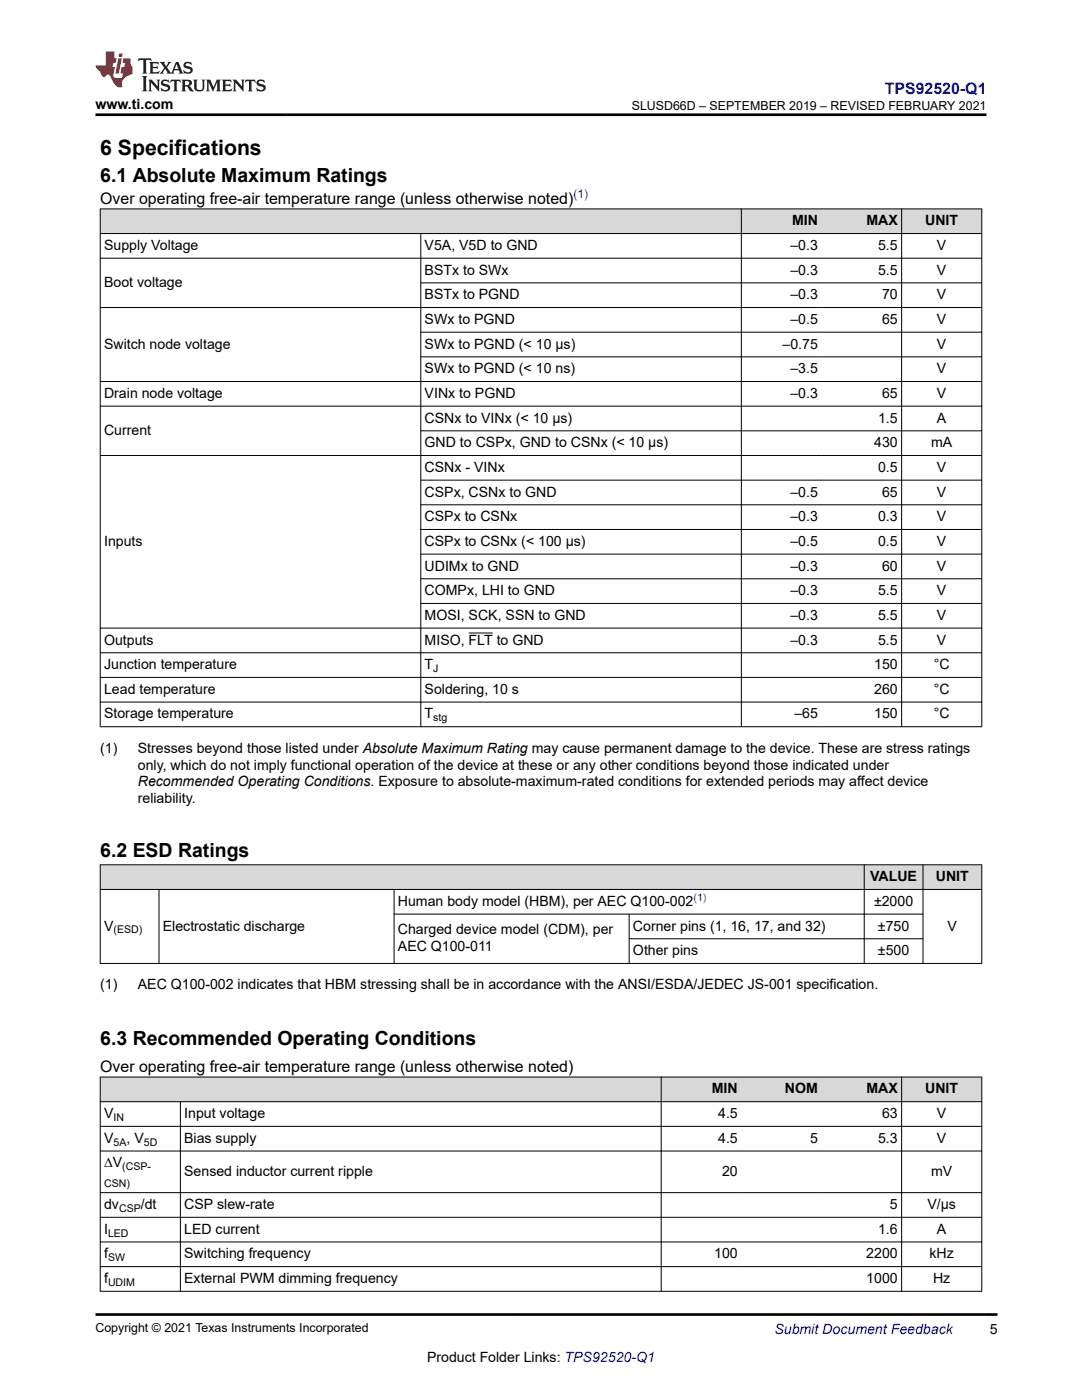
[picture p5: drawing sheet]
<svg xmlns="http://www.w3.org/2000/svg" width="216mm" height="279mm" viewBox="0 0 216 279" stroke-linecap="round" stroke-linejoin="round" font-family="sans-serif">
<defs><g id="words">
<text font-size="4.2" x="20" y="30.9">6 Specifications</text>
<g font-size="3.9">
<text x="20" y="36.3">6.1 Absolute Maximum Ratings</text>
<text x="20" y="171">6.2 ESD Ratings</text>
<text x="20" y="208.5">6.3 Recommended Operating Conditions</text>
</g>
<text font-size="3.2" fill="#00f" x="176.6" y="18.7">TPS92520-Q1</text>
<g font-size="3.2">
<text x="20" y="40.6">Over operating free-air temperature range (unless otherwise noted)</text>
<text x="20" y="213.9">Over operating free-air temperature range (unless otherwise noted)</text>
</g>
<g font-size="2.8">
<text x="19" y="21.8">www.ti.com</text>
<text x="158" y="45">MIN</text>
<text x="172.9" y="45">MAX</text>
<text x="184.6" y="45">UNIT</text>
<text x="20.8" y="49.9">Supply Voltage</text>
<text x="84.7" y="49.9">V5A, V5D to GND</text>
<text x="157.7" y="49.9">–0.3</text>
<text x="175.2" y="49.9">5.5</text>
<text x="187" y="49.9">V</text>
<text x="20.8" y="57.3">Boot voltage</text>
<text x="84.7" y="54.8">BSTx to SWx</text>
<text x="84.7" y="59.7">BSTx to PGND</text>
<text x="157.7" y="54.8">–0.3</text>
<text x="157.7" y="59.7">–0.3</text>
<text x="175.2" y="54.8">5.5</text>
<text x="176" y="59.7">70</text>
<text x="187" y="54.8">V</text>
<text x="187" y="59.7">V</text>
<text x="84.7" y="64.6">SWx to PGND</text>
<text x="157.7" y="64.6">–0.5</text>
<text x="176" y="64.6">65</text>
<text x="187" y="64.6">V</text>
<text x="20.8" y="69.6">Switch node voltage</text>
<text x="84.7" y="69.6">SWx to PGND (&lt; 10 µs)</text>
<text x="156.2" y="69.6">–0.75</text>
<text x="187" y="69.6">V</text>
<text x="84.7" y="74.5">SWx to PGND (&lt; 10 ns)</text>
<text x="157.7" y="74.5">–3.5</text>
<text x="187" y="74.5">V</text>
<text x="20.8" y="79.4">Drain node voltage</text>
<text x="84.7" y="79.4">VINx to PGND</text>
<text x="157.7" y="79.4">–0.3</text>
<text x="176" y="79.4">65</text>
<text x="187" y="79.4">V</text>
<text x="20.8" y="86.8">Current</text>
<text x="84.7" y="84.3">CSNx to VINx (&lt; 10 µs)</text>
<text x="84.7" y="89.3">GND to CSPx, GND to CSNx (&lt; 10 µs)</text>
<text x="174.4" y="89.3">430</text>
<text x="175.2" y="84.3">1.5</text>
<text x="185.8" y="89.3">mA</text>
<text x="187" y="84.3">A</text>
<text x="84.7" y="94.2">CSNx - VINx</text>
<text x="175.2" y="94.2">0.5</text>
<text x="187" y="94.2">V</text>
<text x="84.7" y="99.1">CSPx, CSNx to GND</text>
<text x="157.7" y="99.1">–0.5</text>
<text x="176" y="99.1">65</text>
<text x="187" y="99.1">V</text>
<text x="84.7" y="104">CSPx to CSNx</text>
<text x="157.7" y="104">–0.3</text>
<text x="175.2" y="104">0.3</text>
<text x="187" y="104">V</text>
<text x="20.8" y="108.9">Inputs</text>
<text x="84.7" y="108.9">CSPx to CSNx (&lt; 100 µs)</text>
<text x="84.7" y="113.9">UDIMx to GND</text>
<text x="157.7" y="108.9">–0.5</text>
<text x="157.7" y="113.9">–0.3</text>
<text x="175.2" y="108.9">0.5</text>
<text x="176" y="113.9">60</text>
<text x="187" y="108.9">V</text>
<text x="187" y="113.9">V</text>
<text x="84.7" y="118.8">COMPx, LHI to GND</text>
<text x="157.7" y="118.8">–0.3</text>
<text x="175.2" y="118.8">5.5</text>
<text x="187" y="118.8">V</text>
<text x="84.7" y="123.7">MOSI, SCK, SSN to GND</text>
<text x="157.7" y="123.7">–0.3</text>
<text x="175.2" y="123.7">5.5</text>
<text x="187" y="123.7">V</text>
<text x="20.8" y="128.6">Outputs</text>
<text x="84.7" y="128.6">MISO, FLT to GND</text>
<text x="157.7" y="128.6">–0.3</text>
<text x="175.2" y="128.6">5.5</text>
<text x="187" y="128.6">V</text>
<text x="20.8" y="133.5">Junction temperature</text>
<text x="84.7" y="133.5">T</text>
<text x="174.4" y="133.5">150</text>
<text x="186.3" y="133.5">°C</text>
<text x="20.8" y="138.5">Lead temperature</text>
<text x="20.8" y="143.4">Storage temperature</text>
<text x="84.7" y="143.4">T</text>
<text x="84.7" y="138.5">Soldering, 10 s</text>
<text x="158.5" y="143.4">–65</text>
<text x="174.4" y="143.4">150</text>
<text x="174.4" y="138.5">260</text>
<text x="186.3" y="138.5">°C</text>
<text x="186.3" y="143.4">°C</text>
<text x="20" y="150.2">(1)</text>
<text x="27.5" y="150.2">Stresses beyond those listed under Absolute Maximum Rating may cause permanent damage to the device. These are stress ratings</text>
<text x="27.5" y="153.6">only, which do not imply functional operation of the device at these or any other conditions beyond those indicated under</text>
<text x="27.5" y="160.3">reliability.</text>
<text x="27.5" y="157">Recommended Operating Conditions. Exposure to absolute-maximum-rated conditions for extended periods may affect device</text>
<text x="173.6" y="175.9">VALUE</text>
<text x="186.7" y="175.9">UNIT</text>
<text x="20.8" y="185.7">V</text>
<text x="32.5" y="185.7">Electrostatic discharge</text>
<text x="79.4" y="180.8">Human body model (HBM), per AEC Q100-002</text>
<text x="126.3" y="185.7">Corner pins (1, 16, 17, and 32)</text>
<text x="174.4" y="180.8">±2000</text>
<text x="175.2" y="185.7">±750</text>
<text x="189.1" y="185.7">V</text>
<text x="79.4" y="186.5">Charged device model (CDM), per</text>
<text x="79.4" y="189.9">AEC Q100-011</text>
<text x="126.3" y="190.6">Other pins</text>
<text x="175.2" y="190.6">±500</text>
<text x="20" y="197.4">(1)</text>
<text x="27.5" y="197.4">AEC Q100-002 indicates that HBM stressing shall be in accordance with the ANSI/ESDA/JEDEC JS-001 specification.</text>
<text x="142" y="218.2">MIN</text>
<text x="156.6" y="218.2">NOM</text>
<text x="172.9" y="218.2">MAX</text>
<text x="184.6" y="218.2">UNIT</text>
<text x="20.8" y="223.1">V</text>
<text x="36.8" y="223.1">Input voltage</text>
<text x="143.3" y="223.1">4.5</text>
<text x="176" y="223.1">63</text>
<text x="187" y="223.1">V</text>
<text x="20.8" y="233">∆V</text>
<text x="20.8" y="228.1">V</text>
<text x="25.2" y="228.1">, V</text>
<text x="36.8" y="228.1">Bias supply</text>
<text x="143.3" y="228.1">4.5</text>
<text x="161.6" y="228.1">5</text>
<text x="175.2" y="228.1">5.3</text>
<text x="187" y="228.1">V</text>
<text x="36.8" y="234.7">Sensed inductor current ripple</text>
<text x="144.1" y="234.7">20</text>
<text x="185.8" y="234.7">mV</text>
<text x="20.8" y="241.3">dv</text>
<text x="28.1" y="241.3">/dt</text>
<text x="36.8" y="241.3">CSP slew-rate</text>
<text x="177.6" y="241.3">5</text>
<text x="185.1" y="241.3">V/µs</text>
<text x="20.8" y="251.1">f</text>
<text x="20.8" y="246.2">I</text>
<text x="36.8" y="246.2">LED current</text>
<text x="36.8" y="251.1">Switching frequency</text>
<text x="142.5" y="251.1">100</text>
<text x="172.9" y="251.1">2200</text>
<text x="175.2" y="246.2">1.6</text>
<text x="185.5" y="251.1">kHz</text>
<text x="187" y="246.2">A</text>
<text x="20.8" y="256.1">f</text>
<text x="36.8" y="256.1">External PWM dimming frequency</text>
<text x="172.9" y="256.1">1000</text>
<text x="186.2" y="256.1">Hz</text>
<text x="197.5" y="266.1">5</text>
<text x="85.2" y="271.7">Product Folder Links: TPS92520-Q1</text>
</g>
<text font-size="2.8" fill="#00f" x="154.5" y="266.2">Submit Document Feedback</text>
<g font-size="2.5">
<text x="126.1" y="21.9">SLUSD66D – SEPTEMBER 2019 – REVISED FEBRUARY 2021</text>
<text x="19" y="265.9">Copyright © 2021 Texas Instruments Incorporated</text>
</g>
<text font-size="2.4" fill="#00f" x="114.4" y="39.6">(1)</text>
<g font-size="2.1">
<text x="86.5" y="134.1">J</text>
<text x="86.5" y="144">stg</text>
<text x="22.6" y="186.3">(ESD)</text>
<text x="22.6" y="223.7">IN</text>
<text x="22.6" y="228.6">5A</text>
<text x="24.4" y="233.5">(CSP-</text>
<text x="28.7" y="228.6">5D</text>
<text x="20.8" y="236.9">CSN)</text>
<text x="23.7" y="241.9">CSP</text>
<text x="21.6" y="251.7">SW</text>
<text x="21.6" y="246.8">LED</text>
<text x="21.6" y="256.6">UDIM</text>
</g>
<text font-size="2.1" fill="#00f" x="138.4" y="179.8">(1)</text>
</g></defs>
<g fill="#d8d8d8">
<path d="M20 41.7h175.9v4.9h-175.9z" fill-rule="evenodd"/>
<path d="M20.1 41.8h127.8v4.7h-127.8z" fill-rule="evenodd"/>
<path d="M148 41.8h15.9v4.7h-15.9z" fill-rule="evenodd"/>
<path d="M163.9 41.8h15.9v4.7h-15.9z" fill-rule="evenodd"/>
<path d="M180 41.8h15.8v4.7h-15.8z" fill-rule="evenodd"/>
</g>
<g fill="none" stroke="#000" stroke-width=".2">
<path d="M19.9 41.7h176.1M19.9 46.6h176.1M19.9 51.5h176.1M20 41.6v103.5M83.9 56.5h112.1M84 46.5v98.6M147.9 41.6v103.5M179.9 41.6v103.5M195.9 41.6v103.5M19.9 61.4h176.1M83.9 66.3h112.1M83.9 71.2h112.1"/>
<path d="M196 76.1h-176.1M19.9 81.1h176.1M19.9 90.9h176.1M83.9 86h112.1M83.9 95.8h112.1M83.9 100.7h112.1M83.9 105.7h112.1M83.9 110.6h112.1M83.9 115.5h112.1M19.9 125.4h176.1M19.9 130.3h176.1M19.9 135.2h176.1"/>
<path d="M83.9 120.4h112.1M93.5 126.3h4.8M19.9 140.1h176.1M19.9 145h176.1"/>
</g>
<g fill="#d8d8d8">
<path d="M20 172.6h175.9v4.9h-175.9z" fill-rule="evenodd"/>
<path d="M20.1 172.6h152.3v4.8h-152.3z" fill-rule="evenodd"/>
<path d="M172.5 172.6h11.6v4.8h-11.6z" fill-rule="evenodd"/>
<path d="M184.2 172.6h11.6v4.8h-11.6z" fill-rule="evenodd"/>
</g>
<path d="M19.9 172.6h176.1M19.9 177.5h176.1M20 172.5v19.8M31.7 177.4v14.9M78.6 177.4v14.9M172.4 172.5v19.8M184.2 172.5v19.8M195.9 172.5v19.8M19.9 192.3h176.1M78.6 182.4h105.6M125.5 187.4h58.7M125.5 182.4v9.9" fill="none" stroke="#000" stroke-width=".2"/>
<g fill="#d8d8d8">
<path d="M20 214.9h175.9v5h-175.9z" fill-rule="evenodd"/>
<path d="M20.1 215h111.8v4.8h-111.8z" fill-rule="evenodd"/>
<path d="M132 215h15.9v4.8h-15.9z" fill-rule="evenodd"/>
<path d="M147.9 215h16v4.8h-16z" fill-rule="evenodd"/>
<path d="M163.9 215h15.9v4.8h-15.9z" fill-rule="evenodd"/>
<path d="M180 215h15.8v4.8h-15.8z" fill-rule="evenodd"/>
</g>
<g fill="none" stroke="#000" stroke-width=".2">
<path d="M19.9 214.9h176.1M19.9 219.9h176.1M20 214.9v42.9M36 219.8v38M131.9 214.9v42.9M179.9 214.9v42.9M195.9 214.9v42.9M19.9 224.8h176.1M19.9 229.7h176.1M19.9 238h176.1M19.9 242.9h176.1M19.9 247.9h176.1"/>
<path d="M19.9 252.8h176.1M19.9 257.7h176.1"/>
</g>
<path d="M27.7 11.6l-.2 .6 .5-.2h.6v.1v2.2l-.2 .4h1l-.2-.4v-2.2v-.1h.5l.5 .2-.1-.6zM29.8 12.4l.2 .3v1.6l-.2 .4h1.9l.1-.6a1.08 1.08 0 0 1-1.3 .2v-.7h.6l.4 .2v-.7l-.4 .2h-.6v-.5l.2-.2a1 1 0 0 1 1 .3l-.1-.5zM31.8 12.4l1 1.1-1 1.2h.9l-.2-.2 .4-.8 .5 .8-.2 .2h1.6l-.2-.2 .1-.5h1l.1 .5-.1 .2h.9l-.2-.4-.8-1.9h-.5l-1 2.1-.8-1.1 .9-1h-.8l.2 .2-.5 .6-.3-.6 .1-.2zM35.2 12.8l.4 1h-.8zM36.8 12.5a.65 .65 0 0 0-.2 .7 .65 .65 0 0 0 .6 .5l.7 .1 .1 .3a.79 .79 0 0 1-.7 .4 .79 .79 0 0 1-.7-.5l.1 .7 .2-.1a.93 .93 0 0 0 1.1 0 .93 .93 0 0 0 .4-.9 1.46 1.46 0 0 0-1.2-.6l-.1-.3a1.09 1.09 0 0 1 1.2 .2l-.2-.6-.1 .1-.6-.2zM28.4 15.2l.2 .4v2.2l-.2 .4h1l-.2-.4v-2.2l.2-.4zM29.6 15.9l.2 .4v1.5l-.2 .4h.8l-.3-.4v-1.3l1.7 1.8v-2l.2-.4h-.8l.2 .2 .1 1.1-1.2-1.3zM32.3 16a.65 .65 0 0 0-.2 .8 .65 .65 0 0 0 .7 .4l.6 .2 .1 .2a.79 .79 0 0 1-.7 .4 .79 .79 0 0 1-.7-.5l.1 .7 .2-.1a.93 .93 0 0 0 1.1 .1 .93 .93 0 0 0 .4-1 1.46 1.46 0 0 0-1.2-.5l-.1-.4a1.09 1.09 0 0 1 1.2 .2l-.2-.6-.1 .1-.6-.1zM34.1 15.9l-.1 .6a.63 .63 0 0 1 .7-.3l.1 1.6-.3 .4h1l-.2-.4v-1.6a.66 .66 0 0 1 .8 .3l-.1-.6zM36.2 15.9l.2 .4v1.5l-.2 .4h.9l-.2-.2v-.7h.5l.1 .2a.79 .79 0 0 0 1.2 .6l-1-.9a.61 .61 0 0 0 .6-.6 .61 .61 0 0 0-.5-.7zM36.9 16.2h.2a.47 .47 0 0 1 .5 .1 .47 .47 0 0 1 .1 .5l-.2 .1-.6 .1zM38.5 15.9l.2 .2a2.27 2.27 0 0 0 .4 2 1.04 1.04 0 0 0 1.7-.7v-1.3l.2-.2h-.8l.2 .4v1.1a.6 .6 0 0 1-.6 .6 .6 .6 0 0 1-.6-.6v-1.1l.3-.4zM41.1 15.9l.2 .4v1.5l-.2 .4h.7l-.2-.4v-1.4l.9 1.9 .8-1.9v1.4l-.2 .4h1l-.3-.4v-1.5l.3-.4h-.8l-.7 1.5-.7-1.5zM44.3 15.9l.2 .4v1.5l-.2 .4h1.9l.1-.6a1.09 1.09 0 0 1-1.3 .2v-.7h.6l.4 .2v-.6l-.4 .2h-.6v-.6l.2-.1a1.01 1.01 0 0 1 1 .3l-.1-.6zM46.4 15.9l.3 .4v1.5l-.3 .4h.8l-.2-.4v-1.3l1.6 1.8v-2l.2-.4h-.7l.2 .2v1.1l-1.2-1.3zM49 15.9l-.1 .6a.63 .63 0 0 1 .8-.3v1.6l-.3 .4h1l-.2-.4v-1.6a.66 .66 0 0 1 .8 .3l-.1-.6zM51.4 16a.65 .65 0 0 0-.2 .8 .65 .65 0 0 0 .6 .4l.6 .2 .2 .2a.79 .79 0 0 1-.8 .4 .79 .79 0 0 1-.6-.5l.1 .7 .2-.1a.93 .93 0 0 0 1 .1 .93 .93 0 0 0 .5-1 1.46 1.46 0 0 0-1.3-.5l-.1-.4a1.09 1.09 0 0 1 1.3 .2l-.2-.6-.2 .1-.5-.1z" fill="#231f20"/>
<path d="M21.1 10.3v2.7h-2.1l.1 .4 .9 1a.95 .95 0 0 0 .9 .9 .59 .59 0 0 1 .6-.4 .59 .59 0 0 1 .5 .3l.4 .8a1.59 1.59 0 0 0 2.1 1.4 1.61 1.61 0 0 1 1-2.3l1-.3-.1-1.5a1.59 1.59 0 0 1-.4-1.7h-1.4l-.2 .9h.5l-.1 .9h-.5l-.2 .9v.3l.4 .1-.2 .9h-.6a.73 .73 0 0 1-1.1-.7l.3-1.5h-.5l.2-.9h.5l.2-.9h-.5v-1.3zM23.6 11.6l-.6 3.1h.7l.6-3.1zM23.8 10.7l-.1 .6h.7l.1-.6z" fill="#ed1c24"/>
<path d="M19 22.9h177.8M19 262.3h180" fill="none" stroke="#000" stroke-width=".53"/>
<use href="#words"/>
</svg>
